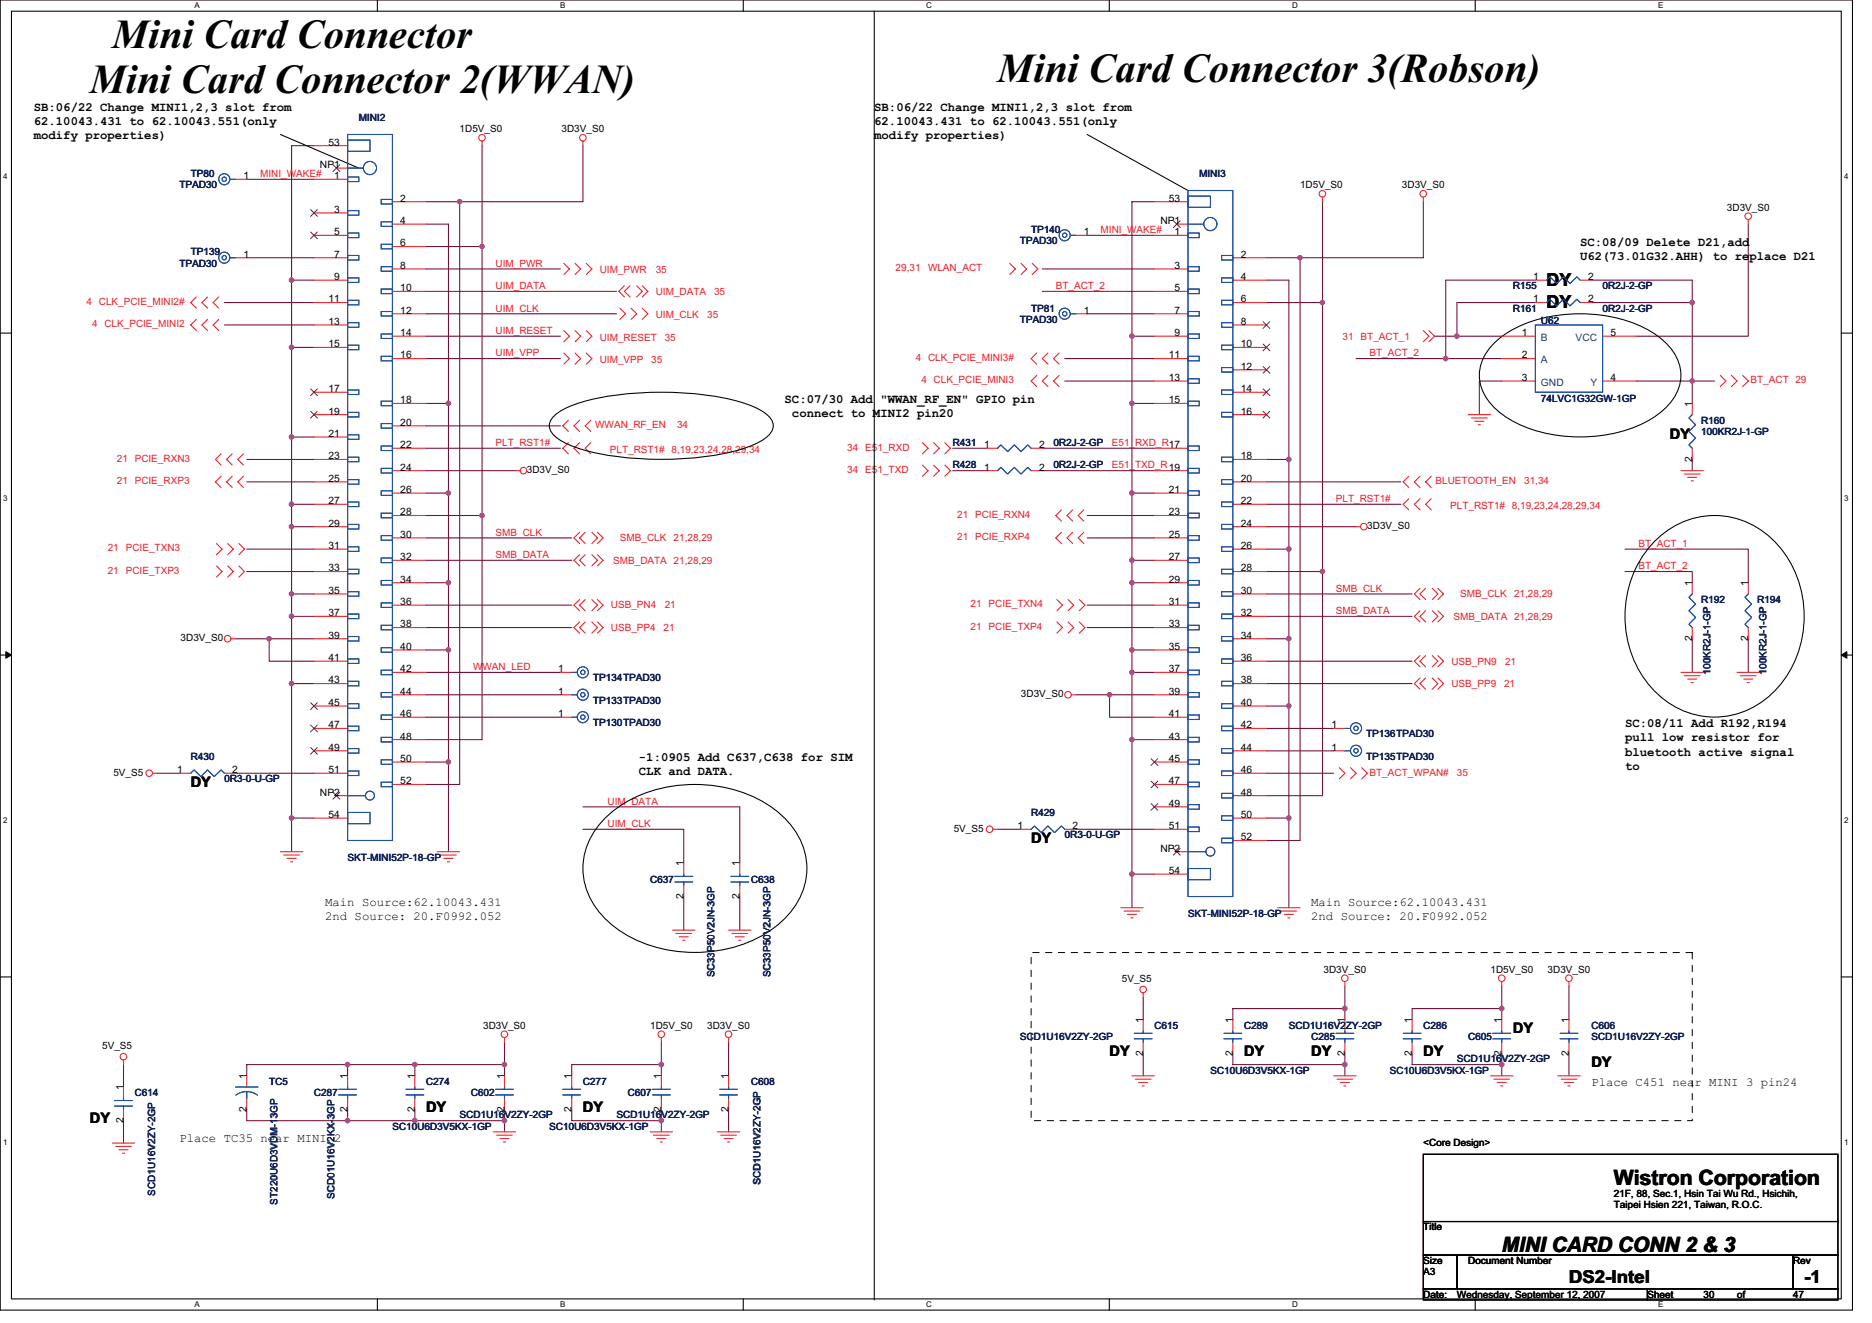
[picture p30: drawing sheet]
<svg xmlns="http://www.w3.org/2000/svg" width="297mm" height="210mm" viewBox="0 0 297 210" stroke-linecap="round" stroke-linejoin="round" font-family="sans-serif">
<defs><g id="words">
<g font-size="6.6" fill="#010202">
<text x="17.8" y="7.6">Mini Card Connector</text>
<text x="14.3" y="14.7">Mini Card Connector 2(WWAN)</text>
<text x="158.3" y="13">Mini Card Connector 3(Robson)</text>
</g>
<g font-size="3.4" fill="#010202">
<text x="256.1" y="188">Wistron Corporation</text>
<text x="238.3" y="198.7">MINI CARD CONN 2 &amp; 3</text>
</g>
<g font-size="2.8" fill="#010202">
<text x="245.4" y="45.3">DY</text>
<text x="245.4" y="48.9">DY</text>
<text x="249" y="203.6">DS2-Intel</text>
<text x="286.3" y="203.6">-1</text>
</g>
<g font-size="2.3" fill="#010202">
<text x="265" y="69.7">DY</text>
<text x="30.3" y="124.8">DY</text>
<text x="163.6" y="133.7">DY</text>
<text x="176.1" y="167.5">DY</text>
<text x="197.4" y="167.5">DY</text>
<text x="208.1" y="167.5">DY</text>
<text x="225.8" y="167.5">DY</text>
<text x="240.1" y="163.9">DY</text>
<text x="252.5" y="169.3">DY</text>
<text x="14.3" y="178.2">DY</text>
<text x="67.6" y="176.4">DY</text>
<text x="92.5" y="176.4">DY</text>
</g>
<g font-size="1.9" fill="#010202">
<text x="5.4" y="17.6">SB:06/22 Change MINI1,2,3 slot from</text>
<text x="138.7" y="17.6">SB:06/22 Change MINI1,2,3 slot from</text>
<text x="5.4" y="19.9">62.10043.431 to 62.10043.551(only</text>
<text x="5.4" y="22.1">modify properties)</text>
<text x="138.7" y="19.9">62.10043.431 to 62.10043.551(only</text>
<text x="138.7" y="22.1">modify properties)</text>
<text x="250.7" y="39">SC:08/09 Delete D21,add</text>
<text x="250.7" y="41.2">U62(73.01G32.AHH) to replace D21</text>
<text x="124.5" y="63.9">SC:07/30 Add &quot;WWAN_RF_EN&quot; GPIO pin</text>
<text x="125.7" y="66.1">connect to MINI2 pin20</text>
<text x="257.8" y="115.4">SC:08/11 Add R192,R194</text>
<text x="257.8" y="117.6">pull low resistor for</text>
<text x="257.8" y="119.9">bluetooth active signal</text>
<text x="101.4" y="120.8">-1:0905 Add C637,C638 for SIM</text>
<text x="101.4" y="123">CLK and DATA.</text>
<text x="257.8" y="122.1">to</text>
<text x="51.6" y="143.8">Main Source:62.10043.431</text>
<text x="208.1" y="143.8">Main Source:62.10043.431</text>
<text x="51.6" y="145.9">2nd Source: 20.F0992.052</text>
<text x="208.1" y="145.9">2nd Source: 20.F0992.052</text>
<text x="252.5" y="172.3">Place C451 near MINI 3 pin24</text>
<text x="28.5" y="181.1">Place TC35 near MINI 2</text>
</g>
<g font-size="1.6" fill="#010202">
<text x="52.1" y="23.1">53</text>
<text x="72.9" y="21">1D5V_S0</text>
<text x="89.1" y="21">3D3V_S0</text>
<text x="38.6" y="28.4">1</text>
<text x="50.8" y="26.6">NP1</text>
<text x="53" y="28.4">1</text>
<text x="206.3" y="29.9">1D5V_S0</text>
<text x="222.5" y="29.9">3D3V_S0</text>
<text x="53" y="33.8">3</text>
<text x="63.5" y="32">2</text>
<text x="63.5" y="35.5">4</text>
<text x="184.1" y="35.5">NP1</text>
<text x="185.5" y="32">53</text>
<text x="274" y="33.4">3D3V_S0</text>
<text x="38.6" y="40.9">1</text>
<text x="53" y="37.3">5</text>
<text x="53" y="40.9">7</text>
<text x="63.5" y="39.1">6</text>
<text x="172" y="37.3">1</text>
<text x="186.4" y="37.3">1</text>
<text x="196.9" y="40.9">2</text>
<text x="52.1" y="48">11</text>
<text x="53" y="44.4">9</text>
<text x="63.5" y="42.7">8</text>
<text x="63.5" y="46.2">10</text>
<text x="186.4" y="42.7">3</text>
<text x="186.4" y="46.2">5</text>
<text x="196.9" y="44.4">4</text>
<text x="196.9" y="48">6</text>
<text x="243.3" y="44.4">1</text>
<text x="243.3" y="48">1</text>
<text x="252" y="44.4">2</text>
<text x="252" y="48">2</text>
<text x="52.1" y="51.5">13</text>
<text x="63.5" y="49.8">12</text>
<text x="63.5" y="53.3">14</text>
<text x="172" y="49.8">1</text>
<text x="186.4" y="49.8">7</text>
<text x="186.4" y="53.3">9</text>
<text x="196.9" y="51.5">8</text>
<text x="241.5" y="53.3">1</text>
<text x="255.5" y="53.3">5</text>
<text x="52.1" y="55.1">15</text>
<text x="63.5" y="56.9">16</text>
<text x="185.5" y="56.9">11</text>
<text x="196.9" y="55.1">10</text>
<text x="196.9" y="58.7">12</text>
<text x="241.5" y="56.9">2</text>
<text x="52.1" y="62.2">17</text>
<text x="52.1" y="65.8">19</text>
<text x="63.5" y="64">18</text>
<text x="185.5" y="60.4">13</text>
<text x="185.5" y="64">15</text>
<text x="196.9" y="62.2">14</text>
<text x="196.9" y="65.8">16</text>
<text x="241.5" y="60.4">3</text>
<text x="255.5" y="60.4">4</text>
<text x="268.5" y="64.5" transform="rotate(-90 268.5 64.5)">1</text>
<text x="52.1" y="69.3">21</text>
<text x="63.5" y="67.5">20</text>
<text x="63.5" y="71.1">22</text>
<text x="156.1" y="71.1">1</text>
<text x="164.9" y="71.1">2</text>
<text x="52.1" y="72.9">23</text>
<text x="52.1" y="76.4">25</text>
<text x="63.5" y="74.7">24</text>
<text x="83.6" y="75">3D3V_S0</text>
<text x="156.1" y="74.7">1</text>
<text x="164.9" y="74.7">2</text>
<text x="196.9" y="72.9">18</text>
<text x="196.9" y="76.4">20</text>
<text x="268.5" y="73.3" transform="rotate(-90 268.5 73.3)">2</text>
<text x="52.1" y="80">27</text>
<text x="52.1" y="83.5">29</text>
<text x="63.5" y="78.2">26</text>
<text x="63.5" y="81.8">28</text>
<text x="185.5" y="78.2">21</text>
<text x="185.5" y="81.8">23</text>
<text x="196.9" y="80">22</text>
<text x="196.9" y="83.5">24</text>
<text x="217" y="83.9">3D3V_S0</text>
<text x="52.1" y="87.1">31</text>
<text x="63.5" y="85.3">30</text>
<text x="63.5" y="88.9">32</text>
<text x="185.5" y="85.3">25</text>
<text x="185.5" y="88.9">27</text>
<text x="196.9" y="87.1">26</text>
<text x="52.1" y="90.7">33</text>
<text x="52.1" y="94.2">35</text>
<text x="63.5" y="92.4">34</text>
<text x="63.5" y="96">36</text>
<text x="185.5" y="92.4">29</text>
<text x="185.5" y="96">31</text>
<text x="196.9" y="90.7">28</text>
<text x="196.9" y="94.2">30</text>
<text x="268.5" y="93" transform="rotate(-90 268.5 93)">1</text>
<text x="277.4" y="93" transform="rotate(-90 277.4 93)">1</text>
<text x="28.7" y="101.7">3D3V_S0</text>
<text x="52.1" y="97.8">37</text>
<text x="52.1" y="101.3">39</text>
<text x="63.5" y="99.5">38</text>
<text x="185.5" y="99.5">33</text>
<text x="196.9" y="97.8">32</text>
<text x="196.9" y="101.3">34</text>
<text x="268.5" y="101.7" transform="rotate(-90 268.5 101.7)">2</text>
<text x="277.4" y="101.7" transform="rotate(-90 277.4 101.7)">2</text>
<text x="52.1" y="104.9">41</text>
<text x="63.5" y="103.1">40</text>
<text x="63.5" y="106.7">42</text>
<text x="88.6" y="106.7">1</text>
<text x="185.5" y="103.1">35</text>
<text x="185.5" y="106.7">37</text>
<text x="196.9" y="104.9">36</text>
<text x="52.1" y="108.4">43</text>
<text x="52.1" y="112">45</text>
<text x="63.5" y="110.2">44</text>
<text x="63.5" y="113.8">46</text>
<text x="88.6" y="110.2">1</text>
<text x="88.6" y="113.8">1</text>
<text x="162" y="110.6">3D3V_S0</text>
<text x="185.5" y="110.2">39</text>
<text x="185.5" y="113.8">41</text>
<text x="196.9" y="108.4">38</text>
<text x="196.9" y="112">40</text>
<text x="52.1" y="115.5">47</text>
<text x="52.1" y="119.1">49</text>
<text x="63.5" y="117.3">48</text>
<text x="185.5" y="117.3">43</text>
<text x="196.9" y="115.5">42</text>
<text x="196.9" y="119.1">44</text>
<text x="211.3" y="119.1">1</text>
<text x="211.3" y="115.5">1</text>
<text x="18" y="123">5V_S5</text>
<text x="28.1" y="122.7">1</text>
<text x="36.8" y="122.7">2</text>
<text x="52.1" y="122.7">51</text>
<text x="63.5" y="120.9">50</text>
<text x="63.5" y="124.4">52</text>
<text x="185.5" y="120.9">45</text>
<text x="185.5" y="124.4">47</text>
<text x="196.9" y="122.7">46</text>
<text x="50.8" y="126.2">NP2</text>
<text x="52.1" y="129.8">54</text>
<text x="151.3" y="131.9">5V_S5</text>
<text x="161.5" y="131.6">1</text>
<text x="170.2" y="131.6">2</text>
<text x="185.5" y="128">49</text>
<text x="185.5" y="131.6">51</text>
<text x="196.9" y="126.2">48</text>
<text x="196.9" y="129.8">50</text>
<text x="108.5" y="137.4" transform="rotate(-90 108.5 137.4)">1</text>
<text x="117.4" y="137.4" transform="rotate(-90 117.4 137.4)">1</text>
<text x="184.1" y="135.1">NP2</text>
<text x="196.9" y="133.3">52</text>
<text x="108.5" y="142.6" transform="rotate(-90 108.5 142.6)">2</text>
<text x="117.4" y="142.6" transform="rotate(-90 117.4 142.6)">2</text>
<text x="185.5" y="138.7">54</text>
<text x="178" y="155.7">5V_S5</text>
<text x="210" y="154.3">3D3V_S0</text>
<text x="236.5" y="154.3">1D5V_S0</text>
<text x="245.6" y="154.3">3D3V_S0</text>
<text x="16.2" y="166.4">5V_S5</text>
<text x="76.7" y="163.2">3D3V_S0</text>
<text x="103.2" y="163.2">1D5V_S0</text>
<text x="112.2" y="163.2">3D3V_S0</text>
<text x="181.4" y="167.5" transform="rotate(-90 181.4 167.5)">2</text>
<text x="181.4" y="162.3" transform="rotate(-90 181.4 162.3)">1</text>
<text x="195.6" y="167.5" transform="rotate(-90 195.6 167.5)">2</text>
<text x="195.6" y="162.3" transform="rotate(-90 195.6 162.3)">1</text>
<text x="213.4" y="167.5" transform="rotate(-90 213.4 167.5)">2</text>
<text x="213.4" y="162.3" transform="rotate(-90 213.4 162.3)">1</text>
<text x="224" y="167.5" transform="rotate(-90 224 167.5)">2</text>
<text x="224" y="162.3" transform="rotate(-90 224 162.3)">1</text>
<text x="238.3" y="167.5" transform="rotate(-90 238.3 167.5)">2</text>
<text x="238.3" y="162.3" transform="rotate(-90 238.3 162.3)">1</text>
<text x="248.9" y="167.5" transform="rotate(-90 248.9 167.5)">2</text>
<text x="248.9" y="162.3" transform="rotate(-90 248.9 162.3)">1</text>
<text x="19.6" y="173" transform="rotate(-90 19.6 173)">1</text>
<text x="39.1" y="171.2" transform="rotate(-90 39.1 171.2)">1</text>
<text x="55.1" y="171.2" transform="rotate(-90 55.1 171.2)">1</text>
<text x="65.8" y="171.2" transform="rotate(-90 65.8 171.2)">1</text>
<text x="80" y="171.2" transform="rotate(-90 80 171.2)">1</text>
<text x="90.7" y="171.2" transform="rotate(-90 90.7 171.2)">1</text>
<text x="104.9" y="171.2" transform="rotate(-90 104.9 171.2)">1</text>
<text x="115.6" y="171.2" transform="rotate(-90 115.6 171.2)">1</text>
<text x="19.6" y="178.2" transform="rotate(-90 19.6 178.2)">2</text>
<text x="39.1" y="176.4" transform="rotate(-90 39.1 176.4)">2</text>
<text x="55.1" y="176.4" transform="rotate(-90 55.1 176.4)">2</text>
<text x="65.8" y="176.4" transform="rotate(-90 65.8 176.4)">2</text>
<text x="80" y="176.4" transform="rotate(-90 80 176.4)">2</text>
<text x="90.7" y="176.4" transform="rotate(-90 90.7 176.4)">2</text>
<text x="104.9" y="176.4" transform="rotate(-90 104.9 176.4)">2</text>
<text x="115.6" y="176.4" transform="rotate(-90 115.6 176.4)">2</text>
<text x="225.8" y="181.9">&lt;Core Design&gt;</text>
<text x="256.1" y="189.9">21F, 88, Sec.1, Hsin Tai Wu Rd., Hsichih,</text>
<text x="256.1" y="191.7">Taipei Hsien 221, Taiwan, R.O.C.</text>
<text x="225.8" y="195.2">Title</text>
<text x="225.8" y="202.3">A3</text>
<text x="225.8" y="200.6">Size</text>
<text x="233" y="200.6">Document Number</text>
<text x="284.5" y="200.6">Rev</text>
<text x="225.8" y="205.9">Date:</text>
<text x="231.2" y="205.9">Wednesday, September 12, 2007</text>
<text x="261.4" y="205.9">Sheet</text>
<text x="270.3" y="205.9">30</text>
<text x="275.6" y="205.9">of</text>
<text x="284.5" y="205.9">47</text>
</g>
<g font-size="1.6" fill="#101e5b">
<text x="56.9" y="19.2">MINI2</text>
<text x="28.5" y="29.9">TPAD30</text>
<text x="30.3" y="28.1">TP80</text>
<text x="190.3" y="28.1">MINI3</text>
<text x="30.3" y="40.5">TP139</text>
<text x="161.8" y="38.8">TPAD30</text>
<text x="163.6" y="37">TP140</text>
<text x="28.5" y="42.3">TPAD30</text>
<text x="240.1" y="45.9">R155</text>
<text x="254.3" y="45.9">0R2J-2-GP</text>
<text x="161.8" y="51.2">TPAD30</text>
<text x="163.6" y="49.4">TP81</text>
<text x="240.1" y="49.4">R161</text>
<text x="244.5" y="51.4">U62</text>
<text x="254.3" y="49.4">0R2J-2-GP</text>
<text x="244.5" y="63.8">74LVC1G32GW-1GP</text>
<text x="151.2" y="70.8">R431</text>
<text x="167.2" y="70.8">0R2J-2-GP</text>
<text x="269.9" y="67.2">R160</text>
<text x="269.9" y="69">100KR2J-1-GP</text>
<text x="151.2" y="74.3">R428</text>
<text x="167.2" y="74.3">0R2J-2-GP</text>
<text x="269.9" y="95.7">R192</text>
<text x="278.8" y="95.7">R194</text>
<text x="271.4" y="107" transform="rotate(-90 271.4 107)">100KR2J-1-GP</text>
<text x="280.3" y="107" transform="rotate(-90 280.3 107)">100KR2J-1-GP</text>
<text x="94.1" y="108.1">TP134TPAD30</text>
<text x="94.1" y="111.7">TP133TPAD30</text>
<text x="94.1" y="115.2">TP130TPAD30</text>
<text x="216.8" y="117">TP136TPAD30</text>
<text x="30.3" y="120.5">R430</text>
<text x="35.6" y="124.1">0R3-0-U-GP</text>
<text x="216.8" y="120.5">TP135TPAD30</text>
<text x="163.6" y="129.4">R429</text>
<text x="55.2" y="136.5">SKT-MINI52P-18-GP</text>
<text x="168.9" y="133">0R3-0-U-GP</text>
<text x="103.2" y="140.1">C637</text>
<text x="119.2" y="140.1">C638</text>
<text x="188.5" y="145.4">SKT-MINI52P-18-GP</text>
<text x="113.4" y="155" transform="rotate(-90 113.4 155)">SC33P50V2JN-3GP</text>
<text x="122.3" y="155" transform="rotate(-90 122.3 155)">SC33P50V2JN-3GP</text>
<text x="161.8" y="165">SC</text>
<text x="164" y="165">D1U16V2ZY-2GP</text>
<text x="183.2" y="163.2">C615</text>
<text x="197.4" y="163.2">C289</text>
<text x="204.5" y="163.2">SCD1U16V2ZY-2GP</text>
<text x="208.1" y="165">C285</text>
<text x="225.8" y="163.2">C286</text>
<text x="233" y="165">C605</text>
<text x="252.5" y="163.2">C606</text>
<text x="252.5" y="165">SCD1U16V2ZY-2GP</text>
<text x="21.4" y="173.9">C614</text>
<text x="42.7" y="172.1">TC5</text>
<text x="49.8" y="173.9">C287</text>
<text x="67.6" y="172.1">C274</text>
<text x="74.7" y="173.9">C602</text>
<text x="92.5" y="172.1">C277</text>
<text x="99.6" y="173.9">C607</text>
<text x="119.2" y="172.1">C608</text>
<text x="192.1" y="170.3">SC10U6D3V5KX-1GP</text>
<text x="220.5" y="170.3">SC10U6D3V5KX-1GP</text>
<text x="231.2" y="168.6">SCD1U16V2ZY-2GP</text>
<text x="44" y="177.4" transform="rotate(-90 44 177.4)">3GP</text>
<text x="53.1" y="177.6" transform="rotate(-90 53.1 177.6)">3GP</text>
<text x="62.3" y="179.2">SC10U6D3V5KX-1GP</text>
<text x="72.9" y="177.4">SCD1U16V2ZY-2GP</text>
<text x="87.2" y="179.2">SC10U6D3V5KX-1GP</text>
<text x="97.8" y="177.4">SCD1U16V2ZY-2GP</text>
<text x="24.6" y="189.7" transform="rotate(-90 24.6 189.7)">SCD1U16V2ZY-2GP</text>
<text x="44" y="191.1" transform="rotate(-90 44 191.1)">ST220U6D3VDM-1</text>
<text x="53.1" y="190.2" transform="rotate(-90 53.1 190.2)">SCD01U16V2KX-</text>
<text x="120.6" y="187.9" transform="rotate(-90 120.6 187.9)">SCD1U16V2ZY-2GP</text>
</g>
<g font-size="1.6" fill="#ed1c24">
<text x="41.3" y="28.1">MINI_WAKE#</text>
<text x="174.6" y="37">MINI_WAKE#</text>
<text x="78.6" y="42.3">UIM_PWR</text>
<text x="78.6" y="45.9">UIM_DATA</text>
<text x="95.2" y="43.4">UIM_PWR</text>
<text x="104.1" y="43.4">35</text>
<text x="104.1" y="46.8">UIM_DATA</text>
<text x="113.3" y="46.8">35</text>
<text x="142.1" y="43">29,31</text>
<text x="147.3" y="43">WLAN_ACT</text>
<text x="167.5" y="45.9">BT_ACT_2</text>
<text x="13.7" y="48.4">4 CLK_PCIE_MINI2#</text>
<text x="14.6" y="51.9">4 CLK_PCIE_MINI2</text>
<text x="78.6" y="53">UIM_RESET</text>
<text x="78.6" y="49.4">UIM_CLK</text>
<text x="104.1" y="50.5">UIM_CLK</text>
<text x="112.2" y="50.5">35</text>
<text x="213" y="53.9">31 BT_ACT_1</text>
<text x="78.6" y="56.5">UIM_VPP</text>
<text x="95.2" y="54">UIM_RESET</text>
<text x="95.2" y="57.6">UIM_VPP</text>
<text x="103.3" y="57.6">35</text>
<text x="105.5" y="54">35</text>
<text x="145.3" y="57.3">4 CLK_PCIE_MINI3#</text>
<text x="217.3" y="56.5">BT_ACT_2</text>
<text x="146.2" y="60.8">4 CLK_PCIE_MINI3</text>
<text x="277.8" y="60.8">BT_ACT 29</text>
<text x="78.6" y="70.8">PLT_RST1#</text>
<text x="94.4" y="67.9">WWAN_RF_EN</text>
<text x="96.8" y="71.8">PLT_RST1# 8,19,23,24,28,29,34</text>
<text x="107.4" y="67.9">34</text>
<text x="134.4" y="71.5">34 E51_RXD</text>
<text x="176.4" y="70.8">E51_RXD_R17</text>
<text x="18.5" y="76.8">21 PCIE_RXP3</text>
<text x="18.5" y="73.3">21 PCIE_RXN3</text>
<text x="134.4" y="75">34 E51_TXD</text>
<text x="176.4" y="74.3">E51_TXD_R19</text>
<text x="227.8" y="76.8">BLUETOOTH_EN</text>
<text x="241.8" y="76.8">31,34</text>
<text x="151.9" y="82.1">21 PCIE_RXN4</text>
<text x="212" y="79.7">PLT_RST1#</text>
<text x="230.1" y="80.7">PLT_RST1# 8,19,23,24,28,29,34</text>
<text x="17.1" y="87.5">21 PCIE_TXN3</text>
<text x="78.6" y="85">SMB_CLK</text>
<text x="78.6" y="88.5">SMB_DATA</text>
<text x="97.3" y="89.4">SMB_DATA 21,28,29</text>
<text x="98.4" y="85.9">SMB_CLK</text>
<text x="106.9" y="85.9">21,28,29</text>
<text x="151.9" y="85.7">21 PCIE_RXP4</text>
<text x="260" y="86.8">BT_ACT_1</text>
<text x="17.1" y="91">21 PCIE_TXP3</text>
<text x="212" y="93.9">SMB_CLK</text>
<text x="231.7" y="94.8">SMB_CLK</text>
<text x="240.2" y="94.8">21,28,29</text>
<text x="260" y="90.3">BT_ACT_2</text>
<text x="96.9" y="100.1">USB_PP4</text>
<text x="96.9" y="96.5">USB_PN4</text>
<text x="105.3" y="100.1">21</text>
<text x="105.5" y="96.5">21</text>
<text x="154" y="99.9">21 PCIE_TXP4</text>
<text x="154" y="96.4">21 PCIE_TXN4</text>
<text x="212" y="97.4">SMB_DATA</text>
<text x="230.6" y="98.3">SMB_DATA 21,28,29</text>
<text x="75.1" y="106.3">WWAN_LED</text>
<text x="230.3" y="105.4">USB_PN9</text>
<text x="238.8" y="105.4">21</text>
<text x="230.3" y="109">USB_PP9</text>
<text x="238.6" y="109">21</text>
<text x="217.3" y="123">BT_ACT_WPAN#</text>
<text x="231.2" y="123">35</text>
<text x="96.4" y="131.2">UIM_CLK</text>
<text x="96.4" y="127.7">UIM_DATA</text>
</g>
<g font-size="1.6" fill="#183c70">
<text x="244.5" y="57.6">A</text>
<text x="244.5" y="54.1">B</text>
<text x="250" y="54.1">VCC</text>
<text x="244.5" y="61.2">GND</text>
<text x="252.4" y="61.2">Y</text>
</g>
<g font-size="1.3" fill="#010202">
<text x="30.8" y="1.3">A</text>
<text x="88.9" y="1.3">B</text>
<text x="147" y="1.3">C</text>
<text x="205" y="1.3">D</text>
<text x="263.1" y="1.3">E</text>
<text x=".5" y="28.4">4</text>
<text x="292.6" y="28.4">4</text>
<text x=".5" y="79.5">3</text>
<text x="292.6" y="79.5">3</text>
<text x=".5" y="130.6">2</text>
<text x="292.6" y="130.6">2</text>
<text x=".5" y="181.7">1</text>
<text x="292.6" y="181.7">1</text>
<text x="30.8" y="207.4">A</text>
<text x="88.9" y="207.4">B</text>
<text x="147" y="207.4">C</text>
<text x="205" y="207.4">D</text>
<text x="263.1" y="207.4">E</text>
</g>
</g></defs>
<path d="M0 0h293.9v207.9h-293.9zM1.8 1.8h290.4v204.3h-290.4z" fill="none" stroke="#010202" stroke-width=".17"/>
<g fill="#fff">
<path d="M30.8 .2h.9v1.4h-.9z"/>
<path d="M30.8 206.3h.9v1.4h-.9z"/>
</g>
<path d="M59.9 0v1.8M59.9 206.1v1.8" fill="none" stroke="#010202" stroke-width=".17"/>
<g fill="#fff">
<path d="M88.9 .2h.8v1.4h-.8z"/>
<path d="M88.9 206.3h.8v1.4h-.8z"/>
</g>
<path d="M117.9 0v1.8M117.9 206.1v1.8" fill="none" stroke="#010202" stroke-width=".17"/>
<g fill="#fff">
<path d="M147 .2h.9v1.4h-.9z"/>
<path d="M147 206.3h.9v1.4h-.9z"/>
</g>
<path d="M176 0v1.8M176 206.1v1.8" fill="none" stroke="#010202" stroke-width=".17"/>
<g fill="#fff">
<path d="M205 .2h.9v1.4h-.9z"/>
<path d="M205 206.3h.9v1.4h-.9z"/>
</g>
<path d="M234.1 0v1.8M234.1 206.1v1.8" fill="none" stroke="#010202" stroke-width=".17"/>
<g fill="#fff">
<path d="M263.1 .2h.8v1.4h-.8z"/>
<path d="M263.1 206.3h.8v1.4h-.8z"/>
<path d="M.5 27.3h.7v1.4h-.7z"/>
<path d="M292.6 27.3h.7v1.4h-.7z"/>
<path d="M.5 78.4h.7v1.4h-.7z"/>
<path d="M292.6 78.4h.7v1.4h-.7z"/>
</g>
<path d="M0 52.9h1.8M292.2 52.9h1.7" fill="none" stroke="#010202" stroke-width=".17"/>
<g fill="#fff">
<path d="M.5 129.5h.7v1.4h-.7z"/>
<path d="M292.6 129.5h.7v1.4h-.7z"/>
</g>
<path d="M0 103.9h1.8M292.2 103.9h1.7" fill="none" stroke="#010202" stroke-width=".17"/>
<path d="M.9 103.4l.9 .5-.9 .5z" fill="#010202"/>
<path d="M.9 103.4l.9 .5-.9 .5z" fill="none" stroke="#010202" stroke-width=".16"/>
<path d="M292.2 103.9l.8-.5v1z" fill="#010202"/>
<path d="M292.2 103.9l.8-.5v1z" fill="none" stroke="#010202" stroke-width=".16"/>
<g fill="#fff">
<path d="M.5 180.5h.7v1.4h-.7z"/>
<path d="M292.6 180.5h.7v1.4h-.7z"/>
</g>
<path d="M0 155h1.8M292.2 155h1.7" fill="none" stroke="#010202" stroke-width=".17"/>
<path d="M213.4 160v1.8M213.4 168.9v1.8M224.1 160h14.2v1.8" fill="none" stroke="#740d39" stroke-width=".17"/>
<circle cx="238.3" cy="160" r=".35" fill="#b84e9d"/>
<circle cx="238.3" cy="160" r=".35" fill="none" stroke="#b84e9d" stroke-width=".17"/>
<path d="M224.1 160v1.8M224.1 167.1v1.8h14.2v1.8" fill="none" stroke="#740d39" stroke-width=".17"/>
<circle cx="238.3" cy="168.9" r=".35" fill="#b84e9d"/>
<circle cx="238.3" cy="168.9" r=".35" fill="none" stroke="#b84e9d" stroke-width=".17"/>
<path d="M249 156.5v5.3M213.4 160h-17.8v1.8M249 167.1v3.6" fill="none" stroke="#740d39" stroke-width=".17"/>
<circle cx="213.4" cy="160" r=".35" fill="#b84e9d"/>
<circle cx="213.4" cy="160" r=".35" fill="none" stroke="#b84e9d" stroke-width=".17"/>
<path d="M195.6 167.1v1.8h17.8" fill="none" stroke="#740d39" stroke-width=".17"/>
<circle cx="213.4" cy="168.9" r=".35" fill="#b84e9d"/>
<circle cx="213.4" cy="168.9" r=".35" fill="none" stroke="#b84e9d" stroke-width=".17"/>
<path d="M181.4 158.2v3.6M213.4 156.5v3.5M238.3 156.5v3.5M19.6 168.9v3.6M80 168.9v1.8M80 177.8v1.8M90.7 168.9h14.2v1.8M181.4 167.1v3.6M213.4 167.1v1.8M238.3 167.1v1.8" fill="none" stroke="#740d39" stroke-width=".17"/>
<circle cx="104.9" cy="168.9" r=".35" fill="#b84e9d"/>
<circle cx="104.9" cy="168.9" r=".35" fill="none" stroke="#b84e9d" stroke-width=".17"/>
<path d="M90.7 168.9v1.8M90.7 176v1.8h14.2v1.8" fill="none" stroke="#740d39" stroke-width=".17"/>
<circle cx="104.9" cy="177.8" r=".35" fill="#b84e9d"/>
<circle cx="104.9" cy="177.8" r=".35" fill="none" stroke="#b84e9d" stroke-width=".17"/>
<path d="M80 168.9h-14.2v1.8M115.6 165.4v5.3M115.6 176v3.6" fill="none" stroke="#740d39" stroke-width=".17"/>
<circle cx="80" cy="168.9" r=".35" fill="#b84e9d"/>
<circle cx="80" cy="168.9" r=".35" fill="none" stroke="#b84e9d" stroke-width=".17"/>
<circle cx="65.8" cy="168.9" r=".35" fill="#b84e9d"/>
<circle cx="65.8" cy="168.9" r=".35" fill="none" stroke="#b84e9d" stroke-width=".17"/>
<path d="M65.8 176v1.8h14.2" fill="none" stroke="#740d39" stroke-width=".17"/>
<circle cx="80" cy="177.8" r=".35" fill="#b84e9d"/>
<circle cx="80" cy="177.8" r=".35" fill="none" stroke="#b84e9d" stroke-width=".17"/>
<circle cx="65.8" cy="177.8" r=".35" fill="#b84e9d"/>
<circle cx="65.8" cy="177.8" r=".35" fill="none" stroke="#b84e9d" stroke-width=".17"/>
<path d="M19.6 177.8v3.6M55.2 168.9v1.8M80 165.4v3.5M80 176v1.8M104.9 165.4v3.5M104.9 176v1.8" fill="none" stroke="#740d39" stroke-width=".17"/>
<circle cx="55.1" cy="168.9" r=".35" fill="#b84e9d"/>
<circle cx="55.1" cy="168.9" r=".35" fill="none" stroke="#b84e9d" stroke-width=".17"/>
<path d="M55.2 168.9h10.6M55.2 176v1.8h10.6" fill="none" stroke="#740d39" stroke-width=".17"/>
<circle cx="55.1" cy="177.8" r=".35" fill="#b84e9d"/>
<circle cx="55.1" cy="177.8" r=".35" fill="none" stroke="#b84e9d" stroke-width=".17"/>
<path d="M76.5 23.1v16M46.3 108.5h3.5M46.3 129.8v5.3" fill="none" stroke="#740d39" stroke-width=".17"/>
<circle cx="46.3" cy="129.8" r=".35" fill="#b84e9d"/>
<circle cx="46.3" cy="129.8" r=".35" fill="none" stroke="#b84e9d" stroke-width=".17"/>
<path d="M42.7 101.3v3.6h7.1" fill="none" stroke="#740d39" stroke-width=".17"/>
<circle cx="42.7" cy="101.3" r=".35" fill="#b84e9d"/>
<circle cx="42.7" cy="101.3" r=".35" fill="none" stroke="#b84e9d" stroke-width=".17"/>
<path d="M49.8 23.1h-3.5v21.3M49.8 80h-3.5v3.6M67.6 92.5h3.6M42.7 101.3h7.1" fill="none" stroke="#740d39" stroke-width=".17"/>
<circle cx="46.3" cy="80" r=".35" fill="#b84e9d"/>
<circle cx="46.3" cy="80" r=".35" fill="none" stroke="#b84e9d" stroke-width=".17"/>
<path d="M35.6 48h14.2M67.6 106.7h21.3M71.2 103.1v17.8" fill="none" stroke="#740d39" stroke-width=".17"/>
<circle cx="71.1" cy="103.1" r=".35" fill="#b84e9d"/>
<circle cx="71.1" cy="103.1" r=".35" fill="none" stroke="#b84e9d" stroke-width=".17"/>
<path d="M71.2 64v14.2" fill="none" stroke="#740d39" stroke-width=".17"/>
<circle cx="71.1" cy="64" r=".35" fill="#b84e9d"/>
<circle cx="71.1" cy="64" r=".35" fill="none" stroke="#b84e9d" stroke-width=".17"/>
<path d="M71.2 92.5v10.6" fill="none" stroke="#740d39" stroke-width=".17"/>
<circle cx="71.1" cy="92.4" r=".35" fill="#b84e9d"/>
<circle cx="71.1" cy="92.4" r=".35" fill="none" stroke="#b84e9d" stroke-width=".17"/>
<path d="M46.3 108.5v21.3" fill="none" stroke="#740d39" stroke-width=".17"/>
<circle cx="46.3" cy="108.4" r=".35" fill="#b84e9d"/>
<circle cx="46.3" cy="108.4" r=".35" fill="none" stroke="#b84e9d" stroke-width=".17"/>
<path d="M39.2 28.4h10.6M67.6 35.6h3.6M46.3 44.4h3.5M39.2 76.5h10.6M49.8 83.6h-3.5v10.6M67.6 110.2h21.3M67.6 117.3h8.9M67.6 103.1h3.6M46.3 129.8h3.5" fill="none" stroke="#740d39" stroke-width=".17"/>
<circle cx="46.3" cy="83.6" r=".35" fill="#b84e9d"/>
<circle cx="46.3" cy="83.6" r=".35" fill="none" stroke="#b84e9d" stroke-width=".17"/>
<path d="M71.2 35.6v28.4M76.5 39.1v42.7M92.5 23.1v8.9M35.6 51.6h14.2M39.2 87.1h10.6" fill="none" stroke="#740d39" stroke-width=".17"/>
<circle cx="76.5" cy="81.8" r=".35" fill="#b84e9d"/>
<circle cx="76.5" cy="81.8" r=".35" fill="none" stroke="#b84e9d" stroke-width=".17"/>
<circle cx="76.5" cy="39.1" r=".35" fill="#b84e9d"/>
<circle cx="76.5" cy="39.1" r=".35" fill="none" stroke="#b84e9d" stroke-width=".17"/>
<path d="M46.3 44.4v10.7" fill="none" stroke="#740d39" stroke-width=".17"/>
<circle cx="46.3" cy="44.4" r=".35" fill="#b84e9d"/>
<circle cx="46.3" cy="44.4" r=".35" fill="none" stroke="#b84e9d" stroke-width=".17"/>
<path d="M39.2 72.9h10.6M67.6 85.3h23.1M67.6 81.8h8.9v35.5M67.6 120.9h3.6v14.2" fill="none" stroke="#740d39" stroke-width=".17"/>
<circle cx="71.1" cy="120.9" r=".35" fill="#b84e9d"/>
<circle cx="71.1" cy="120.9" r=".35" fill="none" stroke="#b84e9d" stroke-width=".17"/>
<path d="M67.6 71.1h21.3M49.8 94.2h-3.5v3.6" fill="none" stroke="#740d39" stroke-width=".17"/>
<circle cx="46.3" cy="94.2" r=".35" fill="#b84e9d"/>
<circle cx="46.3" cy="94.2" r=".35" fill="none" stroke="#b84e9d" stroke-width=".17"/>
<path d="M67.6 74.7h14.2M67.6 64h3.6M71.2 78.2v14.3M39.2 90.7h10.6" fill="none" stroke="#740d39" stroke-width=".17"/>
<circle cx="71.1" cy="78.2" r=".35" fill="#b84e9d"/>
<circle cx="71.1" cy="78.2" r=".35" fill="none" stroke="#b84e9d" stroke-width=".17"/>
<path d="M72.9 32h19.6M49.8 55.1h-3.5v14.2" fill="none" stroke="#740d39" stroke-width=".17"/>
<circle cx="46.3" cy="55.1" r=".35" fill="#b84e9d"/>
<circle cx="46.3" cy="55.1" r=".35" fill="none" stroke="#b84e9d" stroke-width=".17"/>
<path d="M67.6 39.1h8.9M67.6 67.6h21.3M49.8 97.8h-3.5v10.7M67.6 88.9h23.1M37.4 122.7h12.4" fill="none" stroke="#740d39" stroke-width=".17"/>
<circle cx="46.3" cy="97.8" r=".35" fill="#b84e9d"/>
<circle cx="46.3" cy="97.8" r=".35" fill="none" stroke="#b84e9d" stroke-width=".17"/>
<path d="M39.2 40.9h10.6M49.8 69.3h-3.5v10.7M67.6 78.2h3.6M37.4 101.3h5.3M67.6 113.8h21.3M67.6 124.5h5.3" fill="none" stroke="#740d39" stroke-width=".17"/>
<circle cx="46.3" cy="69.3" r=".35" fill="#b84e9d"/>
<circle cx="46.3" cy="69.3" r=".35" fill="none" stroke="#b84e9d" stroke-width=".17"/>
<path d="M72.9 32v92.5" fill="none" stroke="#740d39" stroke-width=".17"/>
<circle cx="72.9" cy="32" r=".35" fill="#b84e9d"/>
<circle cx="72.9" cy="32" r=".35" fill="none" stroke="#b84e9d" stroke-width=".17"/>
<path d="M67.6 32h5.3M209.8 32v16M179.6 117.3h3.6M179.6 138.7v5.3" fill="none" stroke="#740d39" stroke-width=".17"/>
<circle cx="179.6" cy="138.7" r=".35" fill="#b84e9d"/>
<circle cx="179.6" cy="138.7" r=".35" fill="none" stroke="#b84e9d" stroke-width=".17"/>
<path d="M176.1 110.2v3.6h7.1" fill="none" stroke="#740d39" stroke-width=".17"/>
<circle cx="176" cy="110.2" r=".35" fill="#b84e9d"/>
<circle cx="176" cy="110.2" r=".35" fill="none" stroke="#b84e9d" stroke-width=".17"/>
<path d="M183.2 32h-3.6v21.3M183.2 88.9h-3.6v3.6M176.1 110.2h7.1M201 101.3h3.5" fill="none" stroke="#740d39" stroke-width=".17"/>
<circle cx="179.6" cy="88.9" r=".35" fill="#b84e9d"/>
<circle cx="179.6" cy="88.9" r=".35" fill="none" stroke="#b84e9d" stroke-width=".17"/>
<path d="M168.9 56.9h14.3M201 115.6h10.6M204.5 112v17.8" fill="none" stroke="#740d39" stroke-width=".17"/>
<circle cx="204.5" cy="112" r=".35" fill="#b84e9d"/>
<circle cx="204.5" cy="112" r=".35" fill="none" stroke="#b84e9d" stroke-width=".17"/>
<path d="M204.5 72.9v14.2" fill="none" stroke="#740d39" stroke-width=".17"/>
<circle cx="204.5" cy="72.9" r=".35" fill="#b84e9d"/>
<circle cx="204.5" cy="72.9" r=".35" fill="none" stroke="#b84e9d" stroke-width=".17"/>
<path d="M204.5 101.3v10.7" fill="none" stroke="#740d39" stroke-width=".17"/>
<circle cx="204.5" cy="101.3" r=".35" fill="#b84e9d"/>
<circle cx="204.5" cy="101.3" r=".35" fill="none" stroke="#b84e9d" stroke-width=".17"/>
<path d="M179.6 117.3v21.4" fill="none" stroke="#740d39" stroke-width=".17"/>
<circle cx="179.6" cy="117.3" r=".35" fill="#b84e9d"/>
<circle cx="179.6" cy="117.3" r=".35" fill="none" stroke="#b84e9d" stroke-width=".17"/>
<path d="M172.5 37.3h10.7M179.6 53.3h3.6M201 44.4h3.5M172.5 85.3h10.7M183.2 92.5h-3.6v10.6M201 119.1h10.6M201 112h3.5M179.6 138.7h3.6M201 126.2h8.8" fill="none" stroke="#740d39" stroke-width=".17"/>
<circle cx="179.6" cy="92.4" r=".35" fill="#b84e9d"/>
<circle cx="179.6" cy="92.4" r=".35" fill="none" stroke="#b84e9d" stroke-width=".17"/>
<path d="M225.8 32v8.9M204.5 44.4v28.5M209.8 48v42.7M168.9 60.5h14.3M172.5 96h10.7" fill="none" stroke="#740d39" stroke-width=".17"/>
<circle cx="209.8" cy="90.7" r=".35" fill="#b84e9d"/>
<circle cx="209.8" cy="90.7" r=".35" fill="none" stroke="#b84e9d" stroke-width=".17"/>
<circle cx="209.8" cy="48" r=".35" fill="#b84e9d"/>
<circle cx="209.8" cy="48" r=".35" fill="none" stroke="#b84e9d" stroke-width=".17"/>
<path d="M179.6 53.3v10.7" fill="none" stroke="#740d39" stroke-width=".17"/>
<circle cx="179.6" cy="53.3" r=".35" fill="#b84e9d"/>
<circle cx="179.6" cy="53.3" r=".35" fill="none" stroke="#b84e9d" stroke-width=".17"/>
<path d="M172.5 81.8h10.7M201 94.2h23.1M201 90.7h8.8v35.5M201 129.8h3.5v14.2" fill="none" stroke="#740d39" stroke-width=".17"/>
<circle cx="204.5" cy="129.8" r=".35" fill="#b84e9d"/>
<circle cx="204.5" cy="129.8" r=".35" fill="none" stroke="#b84e9d" stroke-width=".17"/>
<path d="M201 80h21.3M183.2 103.1h-3.6v3.6" fill="none" stroke="#740d39" stroke-width=".17"/>
<circle cx="179.6" cy="103.1" r=".35" fill="#b84e9d"/>
<circle cx="179.6" cy="103.1" r=".35" fill="none" stroke="#b84e9d" stroke-width=".17"/>
<path d="M201 72.9h3.5M172.5 99.6h10.7M201 83.6h14.2M204.5 87.1v14.2" fill="none" stroke="#740d39" stroke-width=".17"/>
<circle cx="204.5" cy="87.1" r=".35" fill="#b84e9d"/>
<circle cx="204.5" cy="87.1" r=".35" fill="none" stroke="#b84e9d" stroke-width=".17"/>
<path d="M206.3 40.9h19.5M183.2 64h-3.6v14.2" fill="none" stroke="#740d39" stroke-width=".17"/>
<circle cx="179.6" cy="64" r=".35" fill="#b84e9d"/>
<circle cx="179.6" cy="64" r=".35" fill="none" stroke="#b84e9d" stroke-width=".17"/>
<path d="M201 48h8.8M201 76.5h21.3M201 97.8h23.1M183.2 106.7h-3.6v10.6M170.7 131.6h12.5" fill="none" stroke="#740d39" stroke-width=".17"/>
<circle cx="179.6" cy="106.7" r=".35" fill="#b84e9d"/>
<circle cx="179.6" cy="106.7" r=".35" fill="none" stroke="#b84e9d" stroke-width=".17"/>
<path d="M172.5 49.8h10.7M183.2 78.2h-3.6v10.7M201 87.1h3.5M170.7 110.2h5.4M201 122.7h10.6M201 133.3h5.3" fill="none" stroke="#740d39" stroke-width=".17"/>
<circle cx="179.6" cy="78.2" r=".35" fill="#b84e9d"/>
<circle cx="179.6" cy="78.2" r=".35" fill="none" stroke="#b84e9d" stroke-width=".17"/>
<path d="M206.3 40.9v92.4" fill="none" stroke="#740d39" stroke-width=".17"/>
<circle cx="206.3" cy="40.9" r=".35" fill="#b84e9d"/>
<circle cx="206.3" cy="40.9" r=".35" fill="none" stroke="#b84e9d" stroke-width=".17"/>
<path d="M67.6 42.7h21.3M67.6 56.9h21.3M67.6 53.3h21.3M165.4 46.2h17.8M201 40.9h5.3M268.5 48v12.5M67.6 96h23.1M67.6 99.6h23.1M201 104.9h23.1M201 108.5h23.1" fill="none" stroke="#740d39" stroke-width=".17"/>
<circle cx="268.5" cy="48" r=".35" fill="#b84e9d"/>
<circle cx="268.5" cy="48" r=".35" fill="none" stroke="#b84e9d" stroke-width=".17"/>
<path d="M215.2 56.9h14.2M227.6 53.3h3.6M259.6 60.5h8.9v3.5" fill="none" stroke="#740d39" stroke-width=".17"/>
<circle cx="268.5" cy="60.4" r=".35" fill="#b84e9d"/>
<circle cx="268.5" cy="60.4" r=".35" fill="none" stroke="#b84e9d" stroke-width=".17"/>
<path d="M231.2 48v5.3M252.5 44.4h16" fill="none" stroke="#740d39" stroke-width=".17"/>
<circle cx="231.2" cy="53.3" r=".35" fill="#b84e9d"/>
<circle cx="231.2" cy="53.3" r=".35" fill="none" stroke="#b84e9d" stroke-width=".17"/>
<path d="M229.4 44.4h14.2M229.4 56.9h8.9M231.2 48h12.4M231.2 53.3h7.1M268.5 60.5h3.6" fill="none" stroke="#740d39" stroke-width=".17"/>
<circle cx="229.4" cy="56.9" r=".35" fill="#b84e9d"/>
<circle cx="229.4" cy="56.9" r=".35" fill="none" stroke="#b84e9d" stroke-width=".17"/>
<g fill="none" stroke="#740d39" stroke-width=".17">
<path d="M277.4 35.6v17.7h-17.8M67.6 46.2h30.2M67.6 49.8h30.2M165.4 42.7h17.8M229.4 44.4v12.5M268.5 44.4v3.6h-16M151.2 71.1h5.3M151.2 74.7h5.3M165.4 71.1h17.8M165.4 74.7h17.8M238.3 60.5h-3.6v5.3M268.5 72.9v1.8"/>
<path d="M257.8 87.1h19.6v5.4M257.8 90.7h10.7v1.8M268.5 101.3v5.4M277.4 101.3v5.4M24.9 122.7h3.6M92.5 131.6h16v5.3M92.5 128h24.9v8.9M158.3 131.6h3.5M108.5 142.2v5.4M117.4 142.2v5.4M39.2 176v1.8h16M55.2 168.9h-16v1.8"/>
</g>
<g fill="none" stroke="#ed1c24" stroke-width=".17">
<path d="M37.4 28.4h1.8M49.8 37.3h5.4M49.8 28.4h5.4M49.8 33.8h5.4M49.8 23.1h5.4M53.4 26.7h1.8M62.3 32h5.3M62.3 35.6h5.3M62.3 39.1h5.3M76.5 22.4v.7M92.5 22.4v.7M170.7 37.3h1.8"/>
<path d="M183.2 37.3h5.3M183.2 32h5.3M186.7 35.6h1.8M209.8 31.3v.7M225.8 31.3v.7M277.4 34.8v.8M31.2 47.1l-.9 .9 .9 .9M31.2 50.7l-.9 .9 .9 .9M32.9 50.7l-.9 .9 .9 .9M32.9 47.1l-.9 .9 .9 .9M34.7 50.7l-.9 .9 .9 .9M34.7 47.1l-.9 .9 .9 .9"/>
<path d="M37.4 40.9h1.8M49.8 40.9h5.4M49.8 44.4h5.4M49.8 48h5.4M49.8 51.6h5.4M49.8 55.1h5.4M62.3 42.7h5.3M62.3 46.2h5.3M62.3 49.8h5.3M62.3 53.3h5.3M62.3 56.9h5.3M89.5 41.8l.9 .9-.9 .9"/>
<path d="M89.5 52.5l.9 .8-.9 .9M89.5 56l.9 .9-.9 .9M91.2 41.8l.9 .9-.9 .9M91.2 52.5l.9 .8-.9 .9M91.2 56l.9 .9-.9 .9M93 41.8l.9 .9-.9 .9M93 56l.9 .9-.9 .9M93 52.5l.9 .8-.9 .9M98.4 48.9l.8 .9-.8 .9M99.1 45.3l-.9 .9 .9 .9M100 45.3l-.9 .9 .9 .9M100.1 48.9l.9 .9-.9 .9"/>
<path d="M101 45.3l.9 .9-.9 .9M101.9 45.3l.9 .9-.9 .9M101.9 48.9l.9 .9-.9 .9M160.2 41.8l.9 .9-.9 .9M162 41.8l.9 .9-.9 .9M163.8 41.8l.9 .9-.9 .9M164.5 56l-.9 .9 .9 .9M164.5 59.6l-.9 .9 .9 .8M166.3 59.6l-.9 .9 .9 .8M166.3 56l-.9 .9 .9 .9M168.1 59.6l-.9 .9 .9 .8M168.1 56l-.9 .9 .9 .9"/>
<path d="M170.7 49.8h1.8M183.2 42.7h5.3M183.2 46.2h5.3M183.2 49.8h5.3M183.2 53.3h5.3M183.2 56.9h5.3M195.6 40.9h5.4M195.6 44.4h5.4M195.6 48h5.4M195.6 51.6h5.4M195.6 55.1h5.4M195.6 58.7h5.4"/>
<path d="M225.8 52.5l.9 .8-.9 .9M226.7 52.5l.9 .8-.9 .9M238.3 53.3h5.3M238.3 56.9h5.3M243.6 44.4h1.8M243.6 48h1.8M250.7 44.4h1.8M250.7 48h1.8M254.3 53.3h5.3M273 59.6l.9 .9-.9 .8M274.7 59.6l.9 .9-.9 .8M276.5 59.6l.9 .9-.9 .8"/>
<path d="M35.1 72l-.9 .9 .9 .9M35.1 75.6l-.9 .9 .9 .8M36.8 75.6l-.8 .9 .8 .8M36.8 72l-.8 .9 .8 .9M38.6 75.6l-.9 .9 .9 .8M38.6 72l-.9 .9 .9 .9M49.8 65.8h5.4M49.8 62.2h5.4M49.8 72.9h5.4M49.8 76.5h5.4M49.8 69.3h5.4M62.3 74.7h5.3"/>
<path d="M62.3 64h5.3M62.3 71.1h5.3M62.3 78.2h5.3M62.3 67.6h5.3M81.8 74.7h.7M90.2 70.2l-.9 .9 .9 .9M90.2 66.7l-.9 .9 .9 .9M92 70.2l-.9 .9 .9 .9M92 66.7l-.9 .9 .9 .9M93.7 70.2l-.8 .9 .8 .9M93.7 66.7l-.8 .9 .8 .9M146.4 70.2l.9 .9-.9 .9"/>
<path d="M146.4 73.8l.9 .9-.9 .9M148.1 70.2l.9 .9-.9 .9M148.1 73.8l.9 .9-.9 .9M149.9 73.8l.9 .9-.9 .9M149.9 70.2l.9 .9-.9 .9M156.5 74.7h1.8M156.5 71.1h1.8M163.6 74.7h1.8M163.6 71.1h1.8M183.2 74.7h5.3M183.2 60.5h5.3M183.2 64h5.3"/>
<path d="M183.2 71.1h5.3M183.2 78.2h5.3M195.6 65.8h5.4M195.6 62.2h5.4M195.6 72.9h5.4M195.6 76.5h5.4M223.5 75.6l-.9 .9 .9 .8M223.5 79.1l-.9 .9 .9 .9M225.3 79.1l-.9 .9 .9 .9M225.3 75.6l-.9 .9 .9 .8M227.1 79.1l-.9 .9 .9 .9M227.1 75.6l-.9 .9 .9 .8"/>
<path d="M233 65.8h3.5M233.5 66.3h2.5M234 66.8h1.5M234.6 67.4h.3M238.3 60.5h5.3M254.3 60.5h5.3M266.7 74.7h3.6M267.3 75.2h2.5M267.8 75.7h1.4M268.3 76.3h.4M268.5 64v1.8M268.5 71.1v1.8"/>
<path d="M34.4 89.8l.8 .9-.8 .9M34.4 86.2l.8 .9-.8 .9M36.1 89.8l.9 .9-.9 .9M36.1 86.2l.9 .9-.9 .9M37.9 86.2l.9 .9-.9 .9M37.9 89.8l.9 .9-.9 .9M49.8 83.6h5.4M49.8 80h5.4M49.8 87.1h5.4M49.8 90.7h5.4M49.8 94.2h5.4M49.8 97.8h5.4"/>
<path d="M62.3 81.8h5.3M62.3 85.3h5.3M62.3 88.9h5.3M62.3 92.5h5.3M62.3 96h5.3M62.3 99.6h5.3M92 84.5l-.9 .8 .9 .9M92 88l-.9 .9 .9 .9M92 98.7l-.9 .9 .9 .9M92 95.1l-.9 .9 .9 .9M92.9 84.5l-.9 .8 .9 .9M92.9 88l-.9 .9 .9 .9"/>
<path d="M92.9 98.7l-.9 .9 .9 .9M92.9 95.1l-.9 .9 .9 .9M93.9 84.5l.9 .8-.9 .9M93.9 88l.9 .9-.9 .9M93.9 98.7l.9 .9-.9 .9M93.9 95.1l.9 .9-.9 .9M94.8 84.5l.9 .8-.9 .9M94.8 88l.9 .9-.9 .9M94.8 98.7l.9 .9-.9 .9M94.8 95.1l.9 .9-.9 .9M167.7 98.7l.9 .9-.9 .9M167.7 95.1l.9 .9-.9 .9"/>
<path d="M168.4 80.9l-.9 .9 .9 .9M168.4 84.5l-.9 .8 .9 .9M169.5 98.7l.9 .9-.9 .9M169.5 95.1l.9 .9-.9 .9M170.2 84.5l-.9 .8 .9 .9M170.2 80.9l-.9 .9 .9 .9M171.3 95.1l.8 .9-.8 .9M171.3 98.7l.8 .9-.8 .9M172 84.5l-.9 .8 .9 .9M172 80.9l-.9 .9 .9 .9M183.2 81.8h5.3M183.2 85.3h5.3"/>
<path d="M183.2 88.9h5.3M183.2 92.5h5.3M183.2 96h5.3M183.2 99.6h5.3M195.6 83.6h5.4M195.6 80h5.4M195.6 87.1h5.4M195.6 90.7h5.4M195.6 94.2h5.4M195.6 97.8h5.4M215.2 83.6h.7M225.3 93.3l-.9 .9 .9 .9"/>
<path d="M225.3 96.9l-.9 .9 .9 .9M226.2 93.3l-.9 .9 .9 .9M226.2 96.9l-.9 .9 .9 .9M227.3 93.3l.9 .9-.9 .9M227.3 96.9l.9 .9-.9 .9M228.2 93.3l.8 .9-.8 .9M228.2 96.9l.8 .9-.8 .9M268.5 92.5v1.7M268.5 99.6v1.7M277.4 92.5v1.7M277.4 99.6v1.7M36.7 101.3h.7"/>
<path d="M49.8 101.3h5.4M49.8 104.9h5.4M49.8 108.5h5.4M49.8 112h5.4M49.8 115.6h5.4M49.8 119.1h5.4M62.3 110.2h5.3M62.3 106.7h5.3M62.3 103.1h5.3M62.3 113.8h5.3M62.3 117.3h5.3M88.9 110.2h1.8"/>
<path d="M88.9 106.7h1.8M88.9 113.8h1.8M170 110.2h.7M183.2 110.2h5.3M183.2 106.7h5.3M183.2 103.1h5.3M183.2 113.8h5.3M183.2 117.3h5.3M195.6 101.3h5.4M195.6 104.9h5.4M195.6 108.5h5.4M195.6 112h5.4"/>
<path d="M195.6 115.6h5.4M195.6 119.1h5.4M211.6 115.6h1.8M211.6 119.1h1.8M225.3 104l-.9 .9 .9 .9M225.3 107.6l-.9 .9 .9 .8M226.2 104l-.9 .9 .9 .9M226.2 107.6l-.9 .9 .9 .8M227.3 104l.9 .9-.9 .9M227.3 107.6l.9 .9-.9 .8M228.2 104l.8 .9-.8 .9M228.2 107.6l.8 .9-.8 .8"/>
<path d="M266.7 106.7h3.6M267.3 107.2h2.5M267.8 107.7h1.4M268.3 108.3h.4M275.6 106.7h3.6M276.2 107.2h2.5M276.7 107.7h1.4M277.2 108.3h.4M24.2 122.7h.7M28.5 122.7h1.8M35.6 122.7h1.8M44.5 135.1h3.5"/>
<path d="M45 135.7h2.5M45.5 136.2h1.5M46.1 136.7h.3M49.8 122.7h5.4M49.8 129.8h5.4M53.4 126.2h1.8M62.3 120.9h5.3M62.3 124.5h5.3M69.4 135.1h3.5M69.9 135.7h2.5M70.4 136.2h1.5M71 136.7h.3"/>
<path d="M108.5 136.9v1.8M117.4 136.9v1.8M157.6 131.6h.7M161.8 131.6h1.8M168.9 131.6h1.8M183.2 131.6h5.3M183.2 120.9h5.3M183.2 124.5h5.3M183.2 128h5.3M183.2 138.7h5.3M186.7 135.1h1.8M195.6 122.7h5.4"/>
<path d="M195.6 126.2h5.4M195.6 129.8h5.4M195.6 133.3h5.4M212.5 121.8l.9 .9-.9 .9M214.3 121.8l.9 .9-.9 .9M216.1 121.8l.9 .9-.9 .9M106.7 147.6h3.6M107.2 148.1h2.5M107.8 148.6h1.4M108.3 149.2h.4M108.5 140.5v1.7M115.6 147.6h3.6"/>
<path d="M116.1 148.1h2.5M116.7 148.6h1.4M117.2 149.2h.4M117.4 140.5v1.7M177.8 144h3.6M178.4 144.5h2.5M178.9 145.1h1.4M179.4 145.6h.4M181.4 157.5v.7M202.7 144h3.6M203.3 144.5h2.5M203.8 145.1h1.4"/>
<path d="M204.3 145.6h.4M213.4 155.7v.8M238.3 155.7v.8M249 155.7v.8M19.6 168.2v.7M19.6 172.5v1.7M19.6 176v1.8M39.2 170.7v1.8M39.2 174.2v1.8M55.2 170.7v1.8M55.2 174.2v1.8M65.8 170.7v1.8"/>
<path d="M65.8 174.2v1.8M78.3 179.6h3.5M80 164.6v.8M80 170.7v1.8M80 174.2v1.8M90.7 170.7v1.8M90.7 174.2v1.8M103.2 179.6h3.5M104.9 164.6v.8M104.9 170.7v1.8M104.9 174.2v1.8M113.8 179.6h3.6"/>
<path d="M115.6 164.6v.8M115.6 170.7v1.8M115.6 174.2v1.8M179.6 170.7h3.6M180.1 171.2h2.5M180.7 171.7h1.4M181.2 172.3h.4M181.4 161.8v1.8M181.4 165.4v1.7M195.6 161.8v1.8M195.6 165.4v1.7M211.6 170.7h3.6"/>
<path d="M212.1 171.2h2.5M212.7 171.7h1.4M213.2 172.3h.4M213.4 161.8v1.8M213.4 165.4v1.7M224.1 161.8v1.8M224.1 165.4v1.7M236.5 170.7h3.6M237 171.2h2.5M237.6 171.7h1.4M238.1 172.3h.4M238.3 161.8v1.8"/>
<path d="M238.3 165.4v1.7M247.2 170.7h3.5M247.7 171.2h2.5M248.2 171.7h1.5M248.8 172.3h.3M249 161.8v1.8M249 165.4v1.7M17.8 181.4h3.6M18.3 181.9h2.5M18.9 182.4h1.4M19.4 183h.4M78.8 180.1h2.5"/>
<path d="M79.3 180.6h1.5M79.9 181.2h.3M103.7 180.1h2.5M104.2 180.6h1.5M104.8 181.2h.3M114.4 180.1h2.5M114.9 180.6h1.4M115.4 181.2h.4"/>
<circle cx="76.5" cy="21.9" r=".52"/>
<circle cx="92.5" cy="21.9" r=".52"/>
<circle cx="209.8" cy="30.7" r=".52"/>
<circle cx="225.8" cy="30.7" r=".52"/>
<circle cx="277.4" cy="34.3" r=".52"/>
<circle cx="83.1" cy="74.7" r=".52"/>
<circle cx="216.4" cy="83.6" r=".52"/>
<circle cx="36.1" cy="101.3" r=".52"/>
<circle cx="169.5" cy="110.2" r=".52"/>
<circle cx="23.7" cy="122.7" r=".52"/>
<circle cx="157" cy="131.6" r=".52"/>
<circle cx="181.4" cy="157" r=".52"/>
<circle cx="213.4" cy="155.2" r=".52"/>
<circle cx="238.3" cy="155.2" r=".52"/>
<circle cx="248.9" cy="155.2" r=".52"/>
<circle cx="19.6" cy="167.7" r=".52"/>
<circle cx="80" cy="164.1" r=".52"/>
<circle cx="104.9" cy="164.1" r=".52"/>
<circle cx="115.6" cy="164.1" r=".52"/>
</g>
<g fill="none" stroke="#010202" stroke-width=".17">
<path d="M138.7 1.8v204.4M44.5 21.3l12.4 5.4M172.5 21.3l16 8.9M236.9 54.6a17.7 17.7 0 0 1 10.4-4.6 22.9 22.9 0 0 1 15.3 3 8.3 8.3 0 0 1 4.1 6.5 7.6 7.6 0 0 1-3.1 5.8 21.3 21.3 0 0 1-14.6 4 19.7 19.7 0 0 1-11.2-4 7 7 0 0 1-2.7-7.9l.4-.9zM88.2 65.7a16.9 16.9 0 0 1 7.2-2.6 52.7 52.7 0 0 1 22.1 .7 10.4 10.4 0 0 1 4.7 2.5 1.98 1.98 0 0 1-.5 3 17 17 0 0 1-7.2 2.7 52.3 52.3 0 0 1-22.1-.7 10.4 10.4 0 0 1-4.8-2.5 1.98 1.98 0 0 1 .6-3.1zM263 85.4a13.2 13.2 0 0 1 20 2.2 17.4 17.4 0 0 1-1.9 22.5 13.1 13.1 0 0 1-20-2.2 17.4 17.4 0 0 1 1.9-22.5zM96.5 129.3a21.6 21.6 0 0 1 19-4.2 17.1 17.1 0 0 1 11.1 7.5 10.6 10.6 0 0 1-1.6 12.6 19.9 19.9 0 0 1-14.7 5.9 19.9 19.9 0 0 1-14.8-5.9 10.7 10.7 0 0 1 0-14.9zM225.8 199.1h5.4v5.4h-5.4zM225.8 183.1h65.8v10.7h-65.8zM225.8 193.8h65.8v5.3h-65.8zM231.2 199.1h53.3v5.4h-53.3zM284.5 199.1h7.1v5.4h-7.1z"/>
<path d="M225.8 204.5h35.6v1.7h-35.6zM261.4 204.5h30.2v1.7h-30.2z"/>
</g>
<path d="M163.6 151.1h104.9v26.7h-104.9z" fill="none" stroke="#010202" stroke-width=".16" stroke-dasharray="1 1 1 1 1 1 1 1"/>
<g fill="none" stroke="#2051a3" stroke-width=".17">
<path d="M36.5 28.4h.9M55.2 22.2h3.5v1.8h-3.5zM55.2 28.1h1.7v.7h-1.7zM55.2 33.4h1.7v.7h-1.7zM55.2 37h1.7v.7h-1.7zM55.2 21.3h7.1v112h-7.1zM55.2 26.7h2.5M60.5 31.6h1.8v.8h-1.8zM60.5 35.2h1.8v.7h-1.8zM60.5 38.8h1.8v.7h-1.8zM169.8 37.3h.9M188.5 31.1h3.6v1.8h-3.6z"/>
<path d="M188.5 30.2h7.1v112h-7.1zM188.5 37h1.8v.7h-1.8zM188.5 35.6h2.5M36.5 40.9h.9M55.2 40.5h1.7v.8h-1.7zM55.2 44.1h1.7v.7h-1.7zM55.2 47.6h1.7v.8h-1.7zM55.2 51.2h1.7v.7h-1.7zM55.2 54.8h1.7v.7h-1.7zM60.5 42.3h1.8v.7h-1.8zM60.5 45.9h1.8v.7h-1.8zM60.5 49.4h1.8v.7h-1.8z"/>
<path d="M60.5 53h1.8v.7h-1.8zM60.5 56.5h1.8v.8h-1.8zM169.8 49.8h.9M188.5 42.3h1.8v.7h-1.8zM188.5 45.9h1.8v.7h-1.8zM188.5 49.4h1.8v.7h-1.8zM188.5 53h1.8v.7h-1.8zM188.5 56.5h1.8v.8h-1.8zM193.8 40.5h1.8v.8h-1.8zM193.8 44.1h1.8v.7h-1.8zM193.8 47.6h1.8v.8h-1.8zM193.8 51.2h1.8v.7h-1.8z"/>
<path d="M193.8 54.8h1.8v.7h-1.8zM193.8 58.3h1.8v.7h-1.8zM243.6 51.6h10.7v10.6h-10.7zM245.4 44.4l.5-.5 1.1 1.1 1.1-1.1 1 1.1 1.1-1.1 .5 .5M245.4 48l.5-.5 1.1 1 1.1-1 1 1 1.1-1 .5 .5M55.2 61.9h1.7v.7h-1.7zM55.2 65.4h1.7v.7h-1.7zM55.2 69h1.7v.7h-1.7zM55.2 72.5h1.7v.8h-1.7zM55.2 76.1h1.7v.7h-1.7zM55.2 79.7h1.7v.7h-1.7zM60.5 63.6h1.8v.8h-1.8z"/>
<path d="M60.5 67.2h1.8v.7h-1.8zM60.5 70.8h1.8v.7h-1.8zM60.5 74.3h1.8v.7h-1.8zM60.5 77.9h1.8v.7h-1.8zM158.3 71.1l.5-.5 1.1 1 1-1 1.1 1 1.1-1 .5 .5M158.3 74.7l.5-.6 1.1 1.1 1-1.1 1.1 1.1 1.1-1.1 .5 .6M188.5 60.1h1.8v.7h-1.8zM188.5 63.6h1.8v.8h-1.8zM188.5 70.8h1.8v.7h-1.8zM188.5 74.3h1.8v.7h-1.8zM188.5 77.9h1.8v.7h-1.8zM193.8 61.9h1.8v.7h-1.8z"/>
<path d="M193.8 65.4h1.8v.7h-1.8zM193.8 72.5h1.8v.8h-1.8zM193.8 76.1h1.8v.7h-1.8zM193.8 79.7h1.8v.7h-1.8zM268.5 65.8l-.5 .5 1 1.1-1 1.1 1 1-1 1.1 .5 .5M55.2 83.2h1.7v.7h-1.7zM55.2 86.8h1.7v.7h-1.7zM55.2 90.3h1.7v.7h-1.7zM55.2 93.9h1.7v.7h-1.7zM55.2 97.4h1.7v.7h-1.7zM60.5 81.4h1.8v.7h-1.8zM60.5 85h1.8v.7h-1.8z"/>
<path d="M60.5 88.5h1.8v.8h-1.8zM60.5 92.1h1.8v.7h-1.8zM60.5 95.7h1.8v.7h-1.8zM60.5 99.2h1.8v.7h-1.8zM188.5 81.4h1.8v.7h-1.8zM188.5 85h1.8v.7h-1.8zM188.5 88.5h1.8v.8h-1.8zM188.5 92.1h1.8v.7h-1.8zM188.5 95.7h1.8v.7h-1.8zM188.5 99.2h1.8v.7h-1.8zM193.8 83.2h1.8v.7h-1.8zM193.8 86.8h1.8v.7h-1.8z"/>
<path d="M193.8 90.3h1.8v.7h-1.8zM193.8 93.9h1.8v.7h-1.8zM193.8 97.4h1.8v.7h-1.8zM268.5 94.2l-.5 .6 1 1-1 1.1 1 1.1-1 1 .5 .6M277.4 94.2l-.5 .6 1 1-1 1.1 1 1.1-1 1 .5 .6M55.2 101h1.7v.7h-1.7zM55.2 104.5h1.7v.8h-1.7zM55.2 108.1h1.7v.7h-1.7zM55.2 111.7h1.7v.7h-1.7zM55.2 115.2h1.7v.7h-1.7zM55.2 118.8h1.7v.7h-1.7zM60.5 102.8h1.8v.7h-1.8z"/>
<path d="M60.5 106.3h1.8v.7h-1.8zM60.5 109.9h1.8v.7h-1.8zM60.5 113.4h1.8v.8h-1.8zM60.5 117h1.8v.7h-1.8zM90.7 106.7h.9M90.7 110.2h.9M90.7 113.8h.9M188.5 102.8h1.8v.7h-1.8zM188.5 106.3h1.8v.7h-1.8zM188.5 109.9h1.8v.7h-1.8zM188.5 113.4h1.8v.8h-1.8zM188.5 117h1.8v.7h-1.8z"/>
<path d="M193.8 101h1.8v.7h-1.8zM193.8 104.5h1.8v.8h-1.8zM193.8 108.1h1.8v.7h-1.8zM193.8 111.7h1.8v.7h-1.8zM193.8 115.2h1.8v.7h-1.8zM193.8 118.8h1.8v.7h-1.8zM213.4 119.1h.9M213.4 115.6h.9M30.3 122.7l.5-.5 1.1 1 1-1 1.1 1 1.1-1 .5 .5M55.2 122.3h1.7v.7h-1.7zM55.2 128.9h3.5v1.8h-3.5zM55.2 126.2h2.8"/>
<path d="M60.5 120.5h1.8v.8h-1.8zM60.5 124.1h1.8v.7h-1.8zM107.1 139h2.8M107.1 139.9h2.8M108.5 138.7v.3M108.5 139.9v.6M116 139h2.8M116 139.9h2.8M117.4 138.7v.3M117.4 139.9v.6M163.6 131.6l.5-.6 1.1 1.1 1.1-1.1 1 1.1 1.1-1.1 .5 .6M188.5 137.8h3.6v1.8h-3.6z"/>
<path d="M188.5 120.5h1.8v.8h-1.8zM188.5 124.1h1.8v.7h-1.8zM188.5 127.7h1.8v.7h-1.8zM188.5 131.2h1.8v.7h-1.8zM188.5 135.1h2.8M193.8 122.3h1.8v.7h-1.8zM193.8 125.9h1.8v.7h-1.8zM193.8 129.4h1.8v.8h-1.8zM193.8 133h1.8v.7h-1.8zM18.2 174.6h2.8M18.2 175.5h2.8M19.6 174.2v.4"/>
<path d="M19.6 175.5v.5M37.4 172.5h3.5M37.4 173.8a2.86 2.86 0 0 1 3.4 0M39.2 173.2v1M53.7 172.8h2.9M53.7 173.7h2.9M55.2 172.5v.3M55.2 173.7v.5M64.4 172.8h2.8M64.4 173.7h2.8M65.8 172.5v.3M65.8 173.7v.5"/>
<path d="M78.6 172.8h2.9M78.6 173.7h2.9M80 172.5v.3M80 173.7v.5M89.3 172.8h2.8M89.3 173.7h2.8M90.7 172.5v.3M90.7 173.7v.5M103.5 172.8h2.9M103.5 173.7h2.9M104.9 172.5v.3M104.9 173.7v.5"/>
<path d="M114.2 172.8h2.8M114.2 173.7h2.8M115.6 172.5v.3M115.6 173.7v.5M180 163.9h2.8M180 164.8h2.8M181.4 163.6v.3M181.4 164.8v.6M194.2 163.9h2.8M194.2 164.8h2.8M195.6 163.6v.3M195.6 164.8v.6"/>
<path d="M212 163.9h2.8M212 164.8h2.8M213.4 163.6v.3M213.4 164.8v.6M222.6 163.9h2.9M222.6 164.8h2.9M224.1 163.6v.3M224.1 164.8v.6M236.9 163.9h2.8M236.9 164.8h2.8M238.3 163.6v.3M238.3 164.8v.6"/>
<path d="M247.5 163.9h2.9M247.5 164.8h2.9M249 163.6v.3M249 164.8v.6"/>
<circle cx="35.6" cy="28.4" r=".35"/>
<circle cx="35.6" cy="28.4" r=".88"/>
<circle cx="58.7" cy="26.7" r="1.05"/>
<circle cx="168.9" cy="37.3" r=".35"/>
<circle cx="168.9" cy="37.3" r=".88"/>
<circle cx="192.1" cy="35.5" r="1.05"/>
<circle cx="35.6" cy="40.9" r=".35"/>
<circle cx="35.6" cy="40.9" r=".88"/>
<circle cx="168.9" cy="49.8" r=".35"/>
<circle cx="168.9" cy="49.8" r=".88"/>
<circle cx="92.5" cy="110.2" r=".35"/>
<circle cx="92.5" cy="106.7" r=".35"/>
<circle cx="92.5" cy="113.8" r=".35"/>
<circle cx="92.5" cy="110.2" r=".88"/>
<circle cx="92.5" cy="106.7" r=".88"/>
<circle cx="92.5" cy="113.8" r=".88"/>
<circle cx="215.2" cy="119.1" r=".35"/>
<circle cx="215.2" cy="115.6" r=".35"/>
<circle cx="215.2" cy="115.6" r=".88"/>
<circle cx="215.2" cy="119.1" r=".88"/>
<circle cx="58.7" cy="126.2" r=".71"/>
<circle cx="192" cy="135.1" r=".71"/>
</g>
<g fill="none" stroke="#733d19" stroke-width=".16">
<path d="M49.3 33.3l1.1 1M49.3 36.8l1.1 1.1M50.4 33.3l-1.1 1M50.4 36.8l-1.1 1.1M52.8 26.1l1.1 1.1M53.9 26.1l-1.1 1.1M186.2 35l1.1 1.1M187.3 35l-1.1 1.1M200.4 51l1.1 1.1M200.4 54.6l1.1 1.1M200.4 58.1l1.1 1.1M201.5 51l-1.1 1.1"/>
<path d="M201.5 54.6l-1.1 1.1M201.5 58.1l-1.1 1.1M49.3 61.7l1.1 1.1M49.3 65.3l1.1 1M50.4 61.7l-1.1 1.1M50.4 65.3l-1.1 1M200.4 61.7l1.1 1.1M200.4 65.3l1.1 1M201.5 61.7l-1.1 1.1M201.5 65.3l-1.1 1M49.3 111.5l1.1 1.1M49.3 115l1.1 1.1"/>
<path d="M49.3 118.6l1.1 1.1M50.4 111.5l-1.1 1.1M50.4 115l-1.1 1.1M50.4 118.6l-1.1 1.1M52.8 125.7l1.1 1.1M53.9 125.7l-1.1 1.1M182.6 120.4l1.1 1.1M182.6 123.9l1.1 1.1M182.6 127.5l1.1 1.1M183.7 120.4l-1.1 1.1M183.7 123.9l-1.1 1.1M183.7 127.5l-1.1 1.1"/>
<path d="M186.2 134.6l1.1 1.1M187.3 134.6l-1.1 1.1"/>
</g>
<circle cx="238.3" cy="160" r=".35" fill="#b84e9d"/>
<circle cx="238.3" cy="160" r=".35" fill="none" stroke="#b84e9d" stroke-width=".17"/>
<circle cx="238.3" cy="168.9" r=".35" fill="#b84e9d"/>
<circle cx="238.3" cy="168.9" r=".35" fill="none" stroke="#b84e9d" stroke-width=".17"/>
<circle cx="213.4" cy="160" r=".35" fill="#b84e9d"/>
<circle cx="213.4" cy="160" r=".35" fill="none" stroke="#b84e9d" stroke-width=".17"/>
<circle cx="213.4" cy="168.9" r=".35" fill="#b84e9d"/>
<circle cx="213.4" cy="168.9" r=".35" fill="none" stroke="#b84e9d" stroke-width=".17"/>
<circle cx="104.9" cy="168.9" r=".35" fill="#b84e9d"/>
<circle cx="104.9" cy="168.9" r=".35" fill="none" stroke="#b84e9d" stroke-width=".17"/>
<circle cx="104.9" cy="177.8" r=".35" fill="#b84e9d"/>
<circle cx="104.9" cy="177.8" r=".35" fill="none" stroke="#b84e9d" stroke-width=".17"/>
<circle cx="80" cy="168.9" r=".35" fill="#b84e9d"/>
<circle cx="80" cy="168.9" r=".35" fill="none" stroke="#b84e9d" stroke-width=".17"/>
<circle cx="65.8" cy="168.9" r=".35" fill="#b84e9d"/>
<circle cx="65.8" cy="168.9" r=".35" fill="none" stroke="#b84e9d" stroke-width=".17"/>
<circle cx="80" cy="177.8" r=".35" fill="#b84e9d"/>
<circle cx="80" cy="177.8" r=".35" fill="none" stroke="#b84e9d" stroke-width=".17"/>
<circle cx="65.8" cy="177.8" r=".35" fill="#b84e9d"/>
<circle cx="65.8" cy="177.8" r=".35" fill="none" stroke="#b84e9d" stroke-width=".17"/>
<circle cx="55.1" cy="168.9" r=".35" fill="#b84e9d"/>
<circle cx="55.1" cy="168.9" r=".35" fill="none" stroke="#b84e9d" stroke-width=".17"/>
<circle cx="55.1" cy="177.8" r=".35" fill="#b84e9d"/>
<circle cx="55.1" cy="177.8" r=".35" fill="none" stroke="#b84e9d" stroke-width=".17"/>
<circle cx="46.3" cy="129.8" r=".35" fill="#b84e9d"/>
<circle cx="46.3" cy="129.8" r=".35" fill="none" stroke="#b84e9d" stroke-width=".17"/>
<circle cx="42.7" cy="101.3" r=".35" fill="#b84e9d"/>
<circle cx="42.7" cy="101.3" r=".35" fill="none" stroke="#b84e9d" stroke-width=".17"/>
<circle cx="46.3" cy="80" r=".35" fill="#b84e9d"/>
<circle cx="46.3" cy="80" r=".35" fill="none" stroke="#b84e9d" stroke-width=".17"/>
<circle cx="71.1" cy="103.1" r=".35" fill="#b84e9d"/>
<circle cx="71.1" cy="103.1" r=".35" fill="none" stroke="#b84e9d" stroke-width=".17"/>
<circle cx="71.1" cy="64" r=".35" fill="#b84e9d"/>
<circle cx="71.1" cy="64" r=".35" fill="none" stroke="#b84e9d" stroke-width=".17"/>
<circle cx="71.1" cy="92.4" r=".35" fill="#b84e9d"/>
<circle cx="71.1" cy="92.4" r=".35" fill="none" stroke="#b84e9d" stroke-width=".17"/>
<circle cx="46.3" cy="108.4" r=".35" fill="#b84e9d"/>
<circle cx="46.3" cy="108.4" r=".35" fill="none" stroke="#b84e9d" stroke-width=".17"/>
<circle cx="46.3" cy="83.6" r=".35" fill="#b84e9d"/>
<circle cx="46.3" cy="83.6" r=".35" fill="none" stroke="#b84e9d" stroke-width=".17"/>
<circle cx="76.5" cy="81.8" r=".35" fill="#b84e9d"/>
<circle cx="76.5" cy="81.8" r=".35" fill="none" stroke="#b84e9d" stroke-width=".17"/>
<circle cx="76.5" cy="39.1" r=".35" fill="#b84e9d"/>
<circle cx="76.5" cy="39.1" r=".35" fill="none" stroke="#b84e9d" stroke-width=".17"/>
<circle cx="46.3" cy="44.4" r=".35" fill="#b84e9d"/>
<circle cx="46.3" cy="44.4" r=".35" fill="none" stroke="#b84e9d" stroke-width=".17"/>
<circle cx="71.1" cy="120.9" r=".35" fill="#b84e9d"/>
<circle cx="71.1" cy="120.9" r=".35" fill="none" stroke="#b84e9d" stroke-width=".17"/>
<circle cx="46.3" cy="94.2" r=".35" fill="#b84e9d"/>
<circle cx="46.3" cy="94.2" r=".35" fill="none" stroke="#b84e9d" stroke-width=".17"/>
<circle cx="71.1" cy="78.2" r=".35" fill="#b84e9d"/>
<circle cx="71.1" cy="78.2" r=".35" fill="none" stroke="#b84e9d" stroke-width=".17"/>
<circle cx="46.3" cy="55.1" r=".35" fill="#b84e9d"/>
<circle cx="46.3" cy="55.1" r=".35" fill="none" stroke="#b84e9d" stroke-width=".17"/>
<circle cx="46.3" cy="97.8" r=".35" fill="#b84e9d"/>
<circle cx="46.3" cy="97.8" r=".35" fill="none" stroke="#b84e9d" stroke-width=".17"/>
<circle cx="46.3" cy="69.3" r=".35" fill="#b84e9d"/>
<circle cx="46.3" cy="69.3" r=".35" fill="none" stroke="#b84e9d" stroke-width=".17"/>
<circle cx="72.9" cy="32" r=".35" fill="#b84e9d"/>
<circle cx="72.9" cy="32" r=".35" fill="none" stroke="#b84e9d" stroke-width=".17"/>
<circle cx="179.6" cy="138.7" r=".35" fill="#b84e9d"/>
<circle cx="179.6" cy="138.7" r=".35" fill="none" stroke="#b84e9d" stroke-width=".17"/>
<circle cx="176" cy="110.2" r=".35" fill="#b84e9d"/>
<circle cx="176" cy="110.2" r=".35" fill="none" stroke="#b84e9d" stroke-width=".17"/>
<circle cx="179.6" cy="88.9" r=".35" fill="#b84e9d"/>
<circle cx="179.6" cy="88.9" r=".35" fill="none" stroke="#b84e9d" stroke-width=".17"/>
<circle cx="204.5" cy="112" r=".35" fill="#b84e9d"/>
<circle cx="204.5" cy="112" r=".35" fill="none" stroke="#b84e9d" stroke-width=".17"/>
<circle cx="204.5" cy="72.9" r=".35" fill="#b84e9d"/>
<circle cx="204.5" cy="72.9" r=".35" fill="none" stroke="#b84e9d" stroke-width=".17"/>
<circle cx="204.5" cy="101.3" r=".35" fill="#b84e9d"/>
<circle cx="204.5" cy="101.3" r=".35" fill="none" stroke="#b84e9d" stroke-width=".17"/>
<circle cx="179.6" cy="117.3" r=".35" fill="#b84e9d"/>
<circle cx="179.6" cy="117.3" r=".35" fill="none" stroke="#b84e9d" stroke-width=".17"/>
<circle cx="179.6" cy="92.4" r=".35" fill="#b84e9d"/>
<circle cx="179.6" cy="92.4" r=".35" fill="none" stroke="#b84e9d" stroke-width=".17"/>
<circle cx="209.8" cy="90.7" r=".35" fill="#b84e9d"/>
<circle cx="209.8" cy="90.7" r=".35" fill="none" stroke="#b84e9d" stroke-width=".17"/>
<circle cx="209.8" cy="48" r=".35" fill="#b84e9d"/>
<circle cx="209.8" cy="48" r=".35" fill="none" stroke="#b84e9d" stroke-width=".17"/>
<circle cx="179.6" cy="53.3" r=".35" fill="#b84e9d"/>
<circle cx="179.6" cy="53.3" r=".35" fill="none" stroke="#b84e9d" stroke-width=".17"/>
<circle cx="204.5" cy="129.8" r=".35" fill="#b84e9d"/>
<circle cx="204.5" cy="129.8" r=".35" fill="none" stroke="#b84e9d" stroke-width=".17"/>
<circle cx="179.6" cy="103.1" r=".35" fill="#b84e9d"/>
<circle cx="179.6" cy="103.1" r=".35" fill="none" stroke="#b84e9d" stroke-width=".17"/>
<circle cx="204.5" cy="87.1" r=".35" fill="#b84e9d"/>
<circle cx="204.5" cy="87.1" r=".35" fill="none" stroke="#b84e9d" stroke-width=".17"/>
<circle cx="179.6" cy="64" r=".35" fill="#b84e9d"/>
<circle cx="179.6" cy="64" r=".35" fill="none" stroke="#b84e9d" stroke-width=".17"/>
<circle cx="179.6" cy="106.7" r=".35" fill="#b84e9d"/>
<circle cx="179.6" cy="106.7" r=".35" fill="none" stroke="#b84e9d" stroke-width=".17"/>
<circle cx="179.6" cy="78.2" r=".35" fill="#b84e9d"/>
<circle cx="179.6" cy="78.2" r=".35" fill="none" stroke="#b84e9d" stroke-width=".17"/>
<circle cx="206.3" cy="40.9" r=".35" fill="#b84e9d"/>
<circle cx="206.3" cy="40.9" r=".35" fill="none" stroke="#b84e9d" stroke-width=".17"/>
<circle cx="268.5" cy="48" r=".35" fill="#b84e9d"/>
<circle cx="268.5" cy="48" r=".35" fill="none" stroke="#b84e9d" stroke-width=".17"/>
<circle cx="268.5" cy="60.4" r=".35" fill="#b84e9d"/>
<circle cx="268.5" cy="60.4" r=".35" fill="none" stroke="#b84e9d" stroke-width=".17"/>
<circle cx="231.2" cy="53.3" r=".35" fill="#b84e9d"/>
<circle cx="231.2" cy="53.3" r=".35" fill="none" stroke="#b84e9d" stroke-width=".17"/>
<circle cx="229.4" cy="56.9" r=".35" fill="#b84e9d"/>
<circle cx="229.4" cy="56.9" r=".35" fill="none" stroke="#b84e9d" stroke-width=".17"/>
<use href="#words"/>
</svg>
